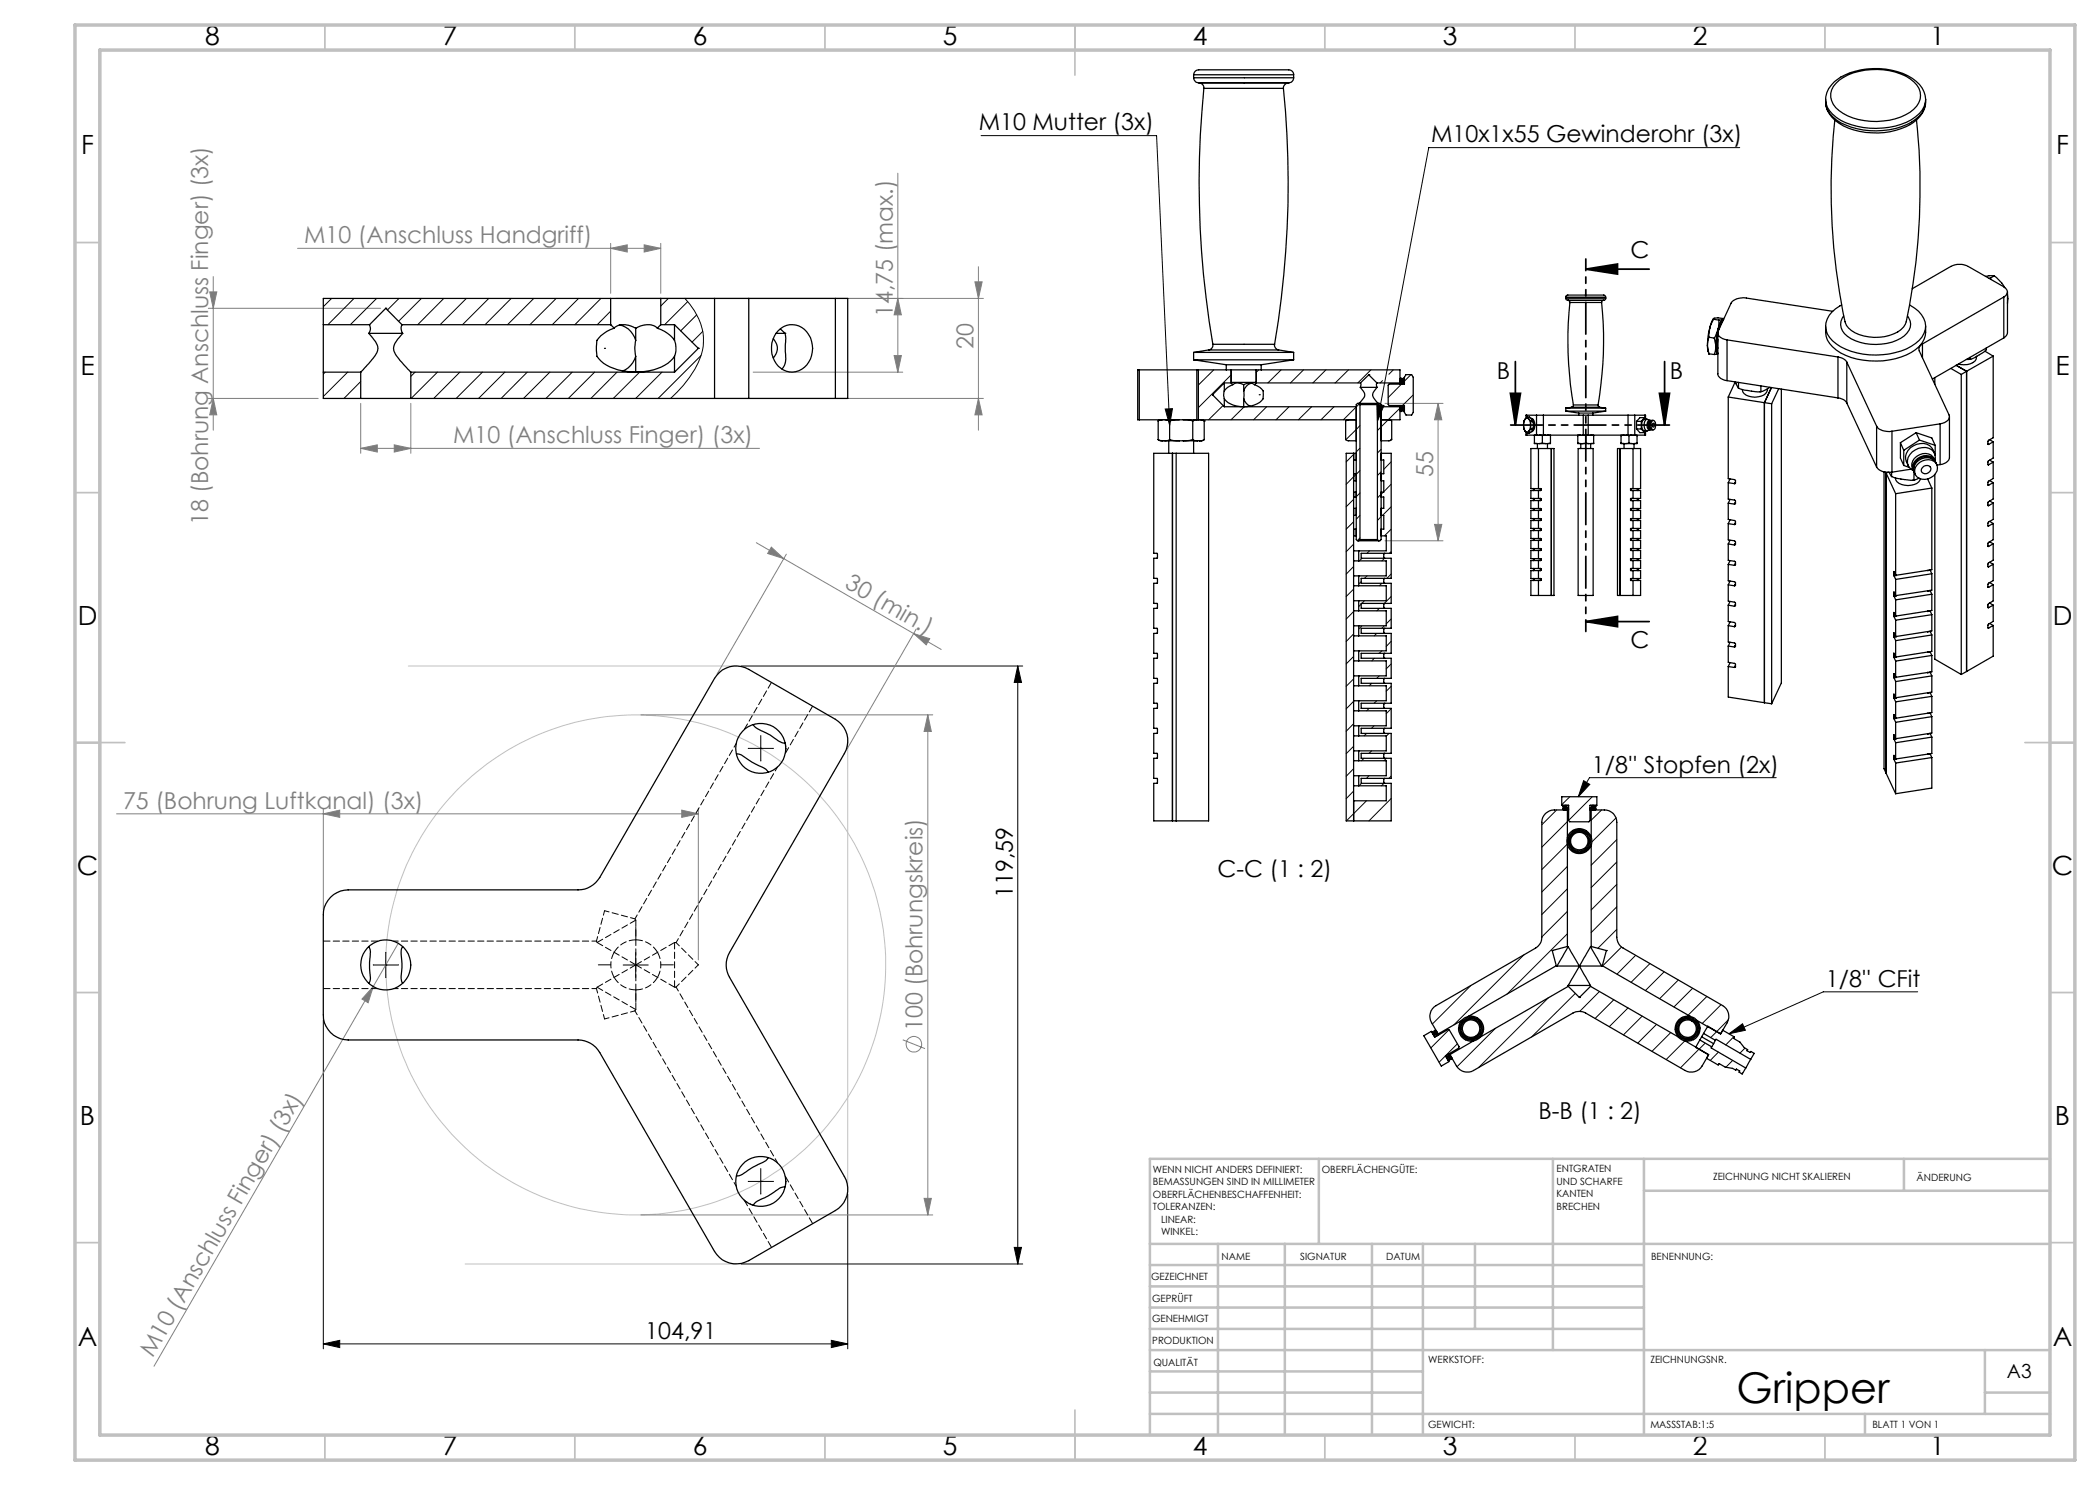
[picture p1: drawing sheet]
<svg xmlns="http://www.w3.org/2000/svg" width="420mm" height="297mm" viewBox="0 0 420 297" stroke-linecap="round" stroke-linejoin="round" font-family="sans-serif">
<defs><g id="words">
<text font-size="8.5" x="347.3" y="280.6">Gripper</text>
<g font-size="5.3">
<text x="41" y="9">8</text>
<text x="88.5" y="9">7</text>
<text x="138.5" y="9">6</text>
<text x="188.5" y="9">5</text>
<text x="238.5" y="9">4</text>
<text x="288.5" y="9">3</text>
<text x="338.5" y="9">2</text>
<text x="386" y="9">1</text>
<text x="16.2" y="30.8">F</text>
<text x="411.2" y="30.8">F</text>
<text x="16.1" y="75">E</text>
<text x="411.1" y="75">E</text>
<text x="15.5" y="125">D</text>
<text x="410.5" y="125">D</text>
<text x="15.4" y="175">C</text>
<text x="410.4" y="175">C</text>
<text x="16" y="225">B</text>
<text x="411" y="225">B</text>
<text x="15.5" y="269.3">A</text>
<text x="410.5" y="269.3">A</text>
<text x="41" y="291">8</text>
<text x="88.5" y="291">7</text>
<text x="138.5" y="291">6</text>
<text x="188.5" y="291">5</text>
<text x="238.5" y="291">4</text>
<text x="288.5" y="291">3</text>
<text x="338.5" y="291">2</text>
<text x="386" y="291">1</text>
</g>
<g font-size="4.7">
<text x="195.8" y="26.1">M10 Mutter (3x)</text>
<text x="286.2" y="28.5">M10x1x55 Gewinderohr (3x)</text>
<text x="326.1" y="51.7">C</text>
<text x="299.4" y="75.8">B</text>
<text x="334" y="75.8">B</text>
<text x="326.1" y="129.7">C</text>
<text x="318.4" y="154.5">1/8'' Stopfen (2x)</text>
<text x="202.6" y="179.6" transform="rotate(-90 202.6 179.6)">119,59</text>
<text x="243.5" y="175.4">C-C (1 : 2)</text>
<text x="365.2" y="197.3">1/8'' CFit</text>
<text x="307.7" y="223.8">B-B (1 : 2)</text>
<text x="129" y="267.8">104,91</text>
</g>
<g font-size="4.7" fill="#808080">
<text x="60.8" y="48.6">M10 (Anschluss Handgriff)</text>
<text x="178.6" y="63.4" transform="rotate(-90 178.6 63.4)">14,75 (max.)</text>
<text x="194.7" y="69.7" transform="rotate(-90 194.7 69.7)">20</text>
<text x="90.6" y="88.6">M10 (Anschluss Finger) (3x)</text>
<text x="286.6" y="95.4" transform="rotate(-90 286.6 95.4)">55</text>
<text x="41.7" y="105.1" transform="rotate(-90 41.7 105.1)">18 (Bohrung Anschluss Finger) (3x)</text>
<text x="168.8" y="117.5" transform="rotate(30 168.8 117.5)">30 (min.)</text>
<text x="24.6" y="161.7">75 (Bohrung Luftkanal) (3x)</text>
<text x="184.5" y="206.3" transform="rotate(-90 184.5 206.3)">100 (Bohrungskreis)</text>
<text x="30.6" y="271.6" transform="rotate(-60 30.6 271.6)">M10 (Anschluss Finger) (3x)</text>
</g>
<text font-size="3.9" x="401.4" y="275.6">A3</text>
<g font-size="2">
<text x="230.6" y="234.6">WENN NICHT ANDERS DEFINIERT:</text>
<text x="230.6" y="237.1">BEMASSUNGEN SIND IN MILLIMETER</text>
<text x="230.6" y="239.6">OBERFLÄCHENBESCHAFFENHEIT:</text>
<text x="264.4" y="234.6">OBERFLÄCHENGÜTE:</text>
<text x="311.3" y="234.5">ENTGRATEN</text>
<text x="311.3" y="237">UND SCHARFE</text>
<text x="311.3" y="239.5">KANTEN</text>
<text x="342.6" y="236">ZEICHNUNG NICHT SKALIEREN</text>
<text x="383.3" y="236.2">ÄNDERUNG</text>
<text x="230.6" y="242.1">TOLERANZEN:</text>
<text x="232.2" y="244.6">LINEAR:</text>
<text x="311.3" y="242">BRECHEN</text>
<text x="232.2" y="247.1">WINKEL:</text>
<text x="244.3" y="252">NAME</text>
<text x="260" y="251.9">SIGNATUR</text>
<text x="277.2" y="251.9">DATUM</text>
<text x="330.2" y="251.9">BENENNUNG:</text>
<text x="230.2" y="256.1">GEZEICHNET</text>
<text x="230.4" y="260.3">GEPRÜFT</text>
<text x="230.4" y="264.4">GENEHMIGT</text>
<text x="230.5" y="268.8">PRODUKTION</text>
<text x="230.7" y="273.1">QUALITÄT</text>
<text x="285.6" y="272.5">WERKSTOFF:</text>
<text x="330.1" y="272.5">ZEICHNUNGSNR.</text>
<text x="285.6" y="285.5">GEWICHT:</text>
<text x="330.1" y="285.6">MASSSTAB:1:5</text>
<text x="374.5" y="285.6">BLATT 1 VON 1</text>
</g>
</g></defs>
<g fill="none" stroke="#808080" stroke-width=".2">
<path d="M179.6 34.6v39.8M41.9 58.4h1.5l-.7 3.3zM42.7 55.3v30.7M59.5 49.7h72.7M122.1 49.7l3.3-.7v1.4zM122.1 48.7v10M123.2 59.7h73.5M128.8 49l3.4 .7-3.4 .7zM132.2 48.7v10M179.6 59.7l.7 3.3h-1.5zM195 56.4h1.4l-.7 3.3zM195.7 53.3v32.7"/>
<path d="M41.7 79.7h21.9M41.7 61.7h34.4M42.7 79.7l.7 3.3h-1.5zM135.1 79.7h61.6M150.6 74.4h30M178.8 71.1h1.5l-.7 3.3zM195.7 79.7l.7 3.3h-1.4zM72.1 89.7l3.4-.7v1.4zM72.1 80.7v10M72.1 89.7h79.8M78.8 89l3.4 .7-3.4 .7zM82.2 80.7v10"/>
<path d="M277 80.7h11.6M287.6 80.7l.8 3.3h-1.5zM287.6 80.7v27.5M151.3 108.5l5.4 3.2M154.3 109.4l2.4 2.3-3.2-1zM156.7 111.7l31.5 18.2M157.3 110.8l-13.9 24M277 108.2h11.6M286.9 104.9h1.5l-.8 3.3zM182.7 126.7l3.2 1-.7 1.3zM183.2 125.8l-13.8 24M128.2 143h58.3"/>
<path d="M185.6 143v100M185.6 143l.7 3.3h-1.5zM23.3 162.8h116.4M64.7 162.8l3.2-.8v1.5zM64.7 161.7v20.3M136.3 162l3.4 .8-3.4 .7zM139.7 161.7v30.3M74.6 197.3l-1 3.3-1.2-.8zM74.6 197.3l-43.8 76M79.7 188.7l-5.1 8.6M180.6 208l4.4 1.7M184.8 239.7h1.5l-.7 3.3z"/>
<path d="M128.2 243h58.3"/>
<circle cx="182.8" cy="208.9" r="1.56"/>
</g>
<g fill="none" stroke="#000" stroke-width=".2">
<path d="M196.2 27.1h35.1l2.6 58M347.9 29.5h-62.1l-10.3 54.7M233 81.8l1.5-.1-.6 3.4zM275.4 80.9l1.4 .2-1.3 3.1zM148.2 133.2h56.3M203.6 133.2l.7 3.3h-1.5zM203.6 133.2v119.6M149.6 149.7h5.1M152.2 147.2v5M316.7 156.1l1.3 .8-2.3 2.4zM355.2 155.5h-37.3l-2.2 3.8M74.6 193h5.1"/>
<path d="M77.2 190.5v5M124.6 193h5M127.1 190.5v5M383.5 198.4h-18.8l-18.9 8.4M64.7 204v65.8M345.8 206.8l2.7-2.1 .6 1.4zM149.6 236.3h5.1M152.2 233.8v5M169.5 238.8v31M148.2 252.8h56.3M202.8 249.5h1.5l-.7 3.3zM64.7 268.8l3.2-.7v1.4z"/>
<path d="M64.7 268.8h104.8M166.3 268.1l3.2 .7-3.2 .7z"/>
</g>
<path d="M317.1 53.8l6.4-1v2zM317.1 53.8h12.7M302.1 78.7h2l-1 6.3zM303.1 72.3v12.7M331.9 78.7h2l-1 6.3zM332.9 72.3v12.7M317.1 124.3l6.4-1v2zM317.1 124.3h12.7" fill="none" stroke="#000" stroke-width=".35"/>
<g fill="none" stroke="#c0c0c0" stroke-width=".2">
<path d="M81.7 133.2h65.5M169.5 148.2v89.6M93 252.8h54.2"/>
<circle cx="127.2" cy="193" r="50"/>
</g>
<g fill="none" stroke="#000" stroke-width=".2" stroke-dasharray="15.2 1.3 1.3 1.3">
<path d="M149.7 149.7h.1M152.2 147.2h.1M152.2 152.2h.1M154.7 149.7h.1M74.7 193h.1M77.2 190.5h.1M77.2 195.5h.1M79.7 193h.1M122.2 193h-2.5M127.2 188v-2.5M127.2 198v2.5M132.2 193h2.5"/>
<path d="M149.7 236.3h.1M152.2 233.8h.1M152.2 238.8h.1M154.7 236.3h.1"/>
</g>
<path d="M334.9 85h-33.8" fill="none" stroke="#000" stroke-width=".35" stroke-dasharray="6.3 1.3 1.3 1.3 1.3 1.3" stroke-dashoffset="-1"/>
<path d="M317.2 51.8v74.5" fill="none" stroke="#000" stroke-width=".35" stroke-dasharray="6.3 1.3 1.3 1.3 1.3 1.3" stroke-dashoffset="4"/>
<g fill="none" stroke="#c0c0c0" stroke-width=".35">
<path d="M65 5v5M115 5v5M165 5v5M215 5v10M265 5v5M315 5v5M365 5v5M15 48.5h5M410 48.5h5M15 98.5h5M410 98.5h5M15 148.5h10"/>
<path d="M405 148.5h10M15 198.5h5M410 198.5h5M15 248.5h5M410 248.5h5M65 287v5M115 287v5M165 287v5M215 282v10M265 287v5M315 287v5M365 287v5"/>
</g>
<g fill="none" stroke="#c0c0c0" stroke-width=".5">
<path d="M263.8 231.8v17M310.6 231.8v38.2M328.8 231.8v55.2M328.8 238.2h81.2M380.8 231.8v6.4M410 231.8h-180v55.2M230 248.8h180M230 257.3h98.8M230 253h98.8M243.6 248.8v38.2M257 248.8v38.2M274.4 248.8v38.2"/>
<path d="M284.6 248.8v38.2M295 248.8v17M230 265.8h98.8M230 261.5h98.8M230 278.5h54.6M230 274.3h54.6M230 270h180M397 278.5h13M397 270v12.8M230 282.8h180M373 282.8v4.2"/>
</g>
<path d="M15 5h400v287h-400zM20 10h390v277h-390z" fill="none" stroke="#c0c0c0" stroke-width=".7"/>
<g fill="#000">
<path d="M317.1 53.8l6.4-1v2zM317.1 124.3l6.4-1v2z"/>
<path d="M331.9 78.7h2l-1 6.3zM302.1 78.7h2l-1 6.3z"/>
<path d="M203.6 133.2l.7 3.3h-1.5zM202.8 249.5h1.5l-.7 3.3z"/>
<path d="M316.7 156.1l1.3 .8-2.3 2.4zM345.8 206.8l2.7-2.1 .6 1.4zM233 81.8l1.5-.1-.6 3.4zM275.4 80.9l1.4 .2-1.3 3.1z"/>
<path d="M64.7 268.8l3.2-.7v1.4zM166.3 268.1l3.2 .7-3.2 .7z"/>
</g>
<g fill="#808080">
<path d="M74.6 197.3l-1 3.3-1.2-.8z"/>
<path d="M184.8 239.7h1.5l-.7 3.3zM185.6 143l.7 3.3h-1.5z"/>
<path d="M122.1 49.7l3.3-.7v1.4zM128.8 49l3.4 .7-3.4 .7zM72.1 89.7l3.4-.7v1.4zM78.8 89l3.4 .7-3.4 .7zM64.7 162.8l3.2-.8v1.5zM136.3 162l3.4 .8-3.4 .7z"/>
<path d="M195 56.4h1.4l-.7 3.3zM195.7 79.7l.7 3.3h-1.4zM41.9 58.4h1.5l-.7 3.3zM42.7 79.7l.7 3.3h-1.5z"/>
<path d="M286.9 104.9h1.5l-.8 3.3zM287.6 80.7l.8 3.3h-1.5z"/>
<path d="M179.6 59.7l.7 3.3h-1.5zM178.8 71.1h1.5l-.7 3.3z"/>
<path d="M154.3 109.4l2.4 2.3-3.2-1zM182.7 126.7l3.2 1-.7 1.3z"/>
</g>
<g fill="none" stroke="#000" stroke-width=".25">
<path d="M238.7 15.6a1.04 1.04 0 0 0 .9 .9M238.7 15a1.18 1.18 0 0 1 1.6-1h16.6a1.47 1.47 0 0 1 1.8 .8v.2M238.7 15.6h20M238.7 15h20M238.7 15v.6M239.6 16.5h18.2M239.6 16.5l.3 .1M239.9 16.6a1.03 1.03 0 0 1 .9 1.1M239.9 16.6h17.7M240.8 17.7a192.1 192.1 0 0 0 1.8 51.2M240.8 17.7h15.9M256.7 17.7a190 190 0 0 1-1.8 51.2"/>
<path d="M257.6 16.6a1.1 1.1 0 0 0-.9 1.1M257.8 16.5l-.2 .1M258.7 15.6a.97 .97 0 0 1-.9 .9M258.7 15v.6M365.1 19.9v.5M367.2 16.6a11.1 11.1 0 0 1 8.3-2.7 10.6 10.6 0 0 1 7.9 3.1 3.4 3.4 0 0 1-.7 4.9 13.1 13.1 0 0 1-12.1 1.7 6.5 6.5 0 0 1-4.3-3.5 3.2 3.2 0 0 1 .9-3.5zM385.1 19.9a5.6 5.6 0 0 0-3.6-4.8 14.4 14.4 0 0 0-14.6 1.2 4.2 4.2 0 0 0-1 5.9 10.9 10.9 0 0 0 8 3.4 13.8 13.8 0 0 0 9.2-2.2 4.4 4.4 0 0 0 2-3.5 4.3 4.3 0 0 1-2 3.9 14.9 14.9 0 0 1-12.9 1.6 7.8 7.8 0 0 1-4.7-3.4l-.4-1.6M365.1 20.4a5.6 5.6 0 0 0 3.6 4.8 15 15 0 0 0 13.9-.6 5 5 0 0 0 2.5-4.2M367 24a127.7 127.7 0 0 0 2 40.5 4.7 4.7 0 0 0 3.8 2.7 8.9 8.9 0 0 0 7.4-1.3l.9-1.1a126.1 126.1 0 0 0 2.2-40.8M122.1 59.7h10.1M122.1 59.7h-57.4v5.2M122.1 59.7v5.2"/>
<path d="M132.2 59.7h10.7M132.2 59.7v5.2M142.9 59.7h6.9M142.9 59.7v20M149.8 59.7v20M149.8 59.7h17.3M167.1 59.7h2.4v20h-2.4M167.1 59.7v20M313.2 59.7v.2l.3 .2M313.2 59.4v-.2l.3-.2h7.3l.3 .4M313.2 59.7h7.9M313.2 59.4h.1"/>
<path d="M313.2 59.4h7.9M313.2 59.4v.3M321.1 59.7v.2l-.3 .2M321.1 59.4v.3M382.4 57.7l7.7-4.4a3.9 3.9 0 0 1 3.6 0l7.1 4.1a1.08 1.08 0 0 1 .7 1 1.08 1.08 0 0 1-.7 1M398.1 55.6l.1 .3M398.1 55.6l-.3 .1M398.9 55.2a6.4 6.4 0 0 1 2 2.3M398.9 55.2l-1.8 .1M398.9 55.2l-.8 .4M400.8 59.4l-16.3 9.4M400.8 59.4v8.2"/>
<path d="M401.5 58.9v1.8M401.5 58.4v8.2l-.2 .5-.5 .5M64.7 64.9v9.5M64.7 74.4v5.3h7.4M64.7 74.4h7.4M64.7 64.9h9.2M72.1 79.7h10.1M72.1 74.4v5.3M73.8 66.7h6.7M73.8 66.7l.1 .2a4.3 4.3 0 0 1 1.7 2.9 8.2 8.2 0 0 1-2.4 3.5l-1.1 1.1M73.9 64.9v.1a1.61 1.61 0 0 1-.1 1.7M77.2 61.7h.1"/>
<path d="M77.2 61.7l3.2 3.2M77.2 61.7l-3.3 3.2M80.4 64.9l-.2 .9 .3 .9M80.4 64.9h41.7M80.5 66.7l-.4 .5a3.5 3.5 0 0 0-1.3 3 13.7 13.7 0 0 0 3 3.8l.4 .4M82.2 79.7h60.7M82.2 74.4h52.7M82.2 74.4v5.3M120.9 69.7h.1M122.1 64.9l.7 .7M122.8 65.6a6.9 6.9 0 0 0-3.4 2.5l-.1 1.8a2.68 2.68 0 0 0 1.4 2.8 11.2 11.2 0 0 0 6.4 1.7M122.8 65.6h.1a3.6 3.6 0 0 1 4.2 0"/>
<path d="M123.9 65a4.2 4.2 0 0 1 3.2 3.1M127.1 71.3a4.5 4.5 0 0 1-2.5 2.9M127.1 71.3v3.1M127.1 68.1l-.1 1.4 .1 1.8M127.1 65.6v2.5M127.1 65.6a3.7 3.7 0 0 1 4.4 0M131.5 65.6a6.5 6.5 0 0 1 3.4 2.5M132.2 64.9l-.7 .7M132.2 64.9h2.7M134.9 68.1a4.6 4.6 0 0 1 0 3.2M134.9 71.3a8.6 8.6 0 0 1-6.8 3.1h-1M134.9 71.3v3.1"/>
<path d="M134.9 64.9v3.2M134.9 64.9l4.8 4.8M139.7 69.7h.1M139.7 69.7l-4.8 4.7M142.9 79.7h6.9M149.8 79.7h17.3M154.7 67.7a2.68 2.68 0 0 1 0 3.9M155.2 66.7h2M155.6 66.1a3.9 3.9 0 0 1 6.5 1.5 4.8 4.8 0 0 1-3.6 6.8 4.6 4.6 0 0 1-4.1-5.8 5.3 5.3 0 0 1 1.2-2.5zM156.1 65.8a1.89 1.89 0 0 1 1 1.4v3.9a3.3 3.3 0 0 1-.7 2.7M227.9 74h-.4v10h.4M227.9 74h11.5"/>
<path d="M227.9 74v10M238.7 70.5h20M238.7 72h20M238.7 70.5v1.5M238.7 72l6.6 1M239.4 74h.3M239.4 74v10M239.7 74h5.6M239.7 74v10M241.7 70h14M241.7 70l-3 .5M242.5 78.9h.1"/>
<path d="M242.5 78.9l2.4 2.4M242.6 68.9a.97 .97 0 0 1-.9 1.1M242.6 68.9h12.3M244.9 79.8a4.5 4.5 0 0 0 3.8 1.5M244.9 78.2l-.2 .9 .2 .7M244.9 79.8v1.5M244.9 76.6v1.6M244.9 76.6h1.3M244.9 76.6l-2.4 2.3M245.3 73h6.9M245.3 74h6.9M245.3 73v1"/>
<path d="M246.2 76.6l.4 .3M246.2 76.5h5M246.2 74v2.6M246.6 76.9a1.67 1.67 0 0 1 2.1 0M246.6 76.9a3.2 3.2 0 0 0-1.7 1.3M248.7 79.8v1.5M248.7 79.8a2.3 2.3 0 0 0 1.3 1.4M248.7 76.9a1.81 1.81 0 0 1 2.2 0M248.7 78.2v1.6M248.7 76.9v1.3M250.4 76.6a2.02 2.02 0 0 0-1.7 1.6M250.9 76.9a2.15 2.15 0 0 1 1.7 2.9 4.5 4.5 0 0 1-3.9 1.5"/>
<path d="M251.2 76.6l-.3 .3M251.2 74v2.6M251.2 76.6h20.9M251.8 78.9h.1M252.2 73v1M252.2 74h27.8v2.6M254.9 68.9a.98 .98 0 0 0 .8 1.1M255.7 70l3 .5M258.7 70.5v1.5M258.7 72l-6.5 1M272.1 77.5h3.3M272.1 77.5a1.86 1.86 0 0 1 .8 1.7l-1 1.5"/>
<path d="M272.1 76.6l.1 .3-.1 .6M273.8 75h.1M273.8 75l-1.7 1.6M273.8 75l1.6 1.6M275.4 76.6l-.1 .3 .1 .6M275.4 76.6h4.6M275.4 77.5a2 2 0 0 0-.9 1.7l1.1 1.5M280 76.6v.2M280 76.5h.1M280.1 76.5v.3M280.4 76.3v-.4l-.2-.2-.1 .8M280.4 76.3a.25 .25 0 0 0 .2 .2 .25 .25 0 0 0 .3-.2v.5"/>
<path d="M280.4 76.3v.5M280.9 75.6h-.2v.8l-.2-.1v-.4a.25 .25 0 0 0-.3-.3 .25 .25 0 0 0-.2 .3M280.9 76.8v-1.3l.3-.6h1.1l.3 .6v7l-.3 .5h-1.1l-.3-.5v-1.4M280.9 76.8h-3.1l-.2 .2v3.9l.2 .2h3.1M313.5 60.1h.1M313.5 60.1h7.3M313.6 60.1l.4 .4M313.6 60.1h7.1M314 60.5a74.8 74.8 0 0 0 .7 20.5M314 60.5h.1M314 60.5h6.3M320.3 60.5a74.8 74.8 0 0 1-.7 20.5"/>
<path d="M320.7 60.1l-.3 .2-.1 .2M320.7 60.1h.1M341.5 69.1l.3 1.7M341.5 69.1l.1 1.1 .2 .6M341.8 67.4l-.3 1.7M341.8 67.4l1.1 .2M341.8 70.8l1.1 .1M341.8 70.7v.1M341.9 65.6l-.1 1.8M341.9 65.6l-.3 1.8-.1 1.7M342.7 63.8l-.8 1.8M342.7 63.8l.1-.2h.8l1.1 .1-.2 .2"/>
<path d="M342.7 63.7l-.3 .5-.5 1.4M342.7 63.8l1.1 .2M342.9 67.6l.3 1.7M343.2 69.3l-.3 1.6M343.2 69.3a1.42 1.42 0 0 0 .4 1.5M343.5 70.8l-.6 .1M343.6 66.9l-.3 2 .3 1.7M343.6 66.6v8.2a1.72 1.72 0 0 0 1.8 1.3M343.6 67.9v1.8M343.6 65.9l-.3 1.7-.1 1.7M343.6 65.9l-.7 1.7M343.8 64l-.2 1.9"/>
<path d="M344.5 63.9l.2 .1M344.5 63.9a3.4 3.4 0 0 0-.9 2M344.5 63.9l-.7 .1M344.6 64.1l-.5 .7-.4 1.2M344.6 64.1a1.59 1.59 0 0 0-.8 1.2 10.9 10.9 0 0 0-.4 5.1l.2 .3M344.7 63.7v.1M345.4 68l22.2 3.4M345.4 68v8.1M345.4 76.1l22.2 3.5M345.7 79.4v16.3l1.3 .3 .1 .7h-.2M345.7 79.4l7.2 1.1M347 76.4l.7 1.2"/>
<path d="M347 76.4l-1.3 3M347.7 77.6l1.2 .4 1.4 .2 1.9 .1M347.7 76.5v1.1M352.2 77.2v1.1M352.3 78.3h-.4M353.5 77.8a1.73 1.73 0 0 1-1.9 1.6 2.98 2.98 0 0 1-3.1-1.1v-.3M354 77.5l-1.8 .8M354.3 77.5l-1.4 3M355.7 77.7l-1.4 3M356.3 77.8v58.8l-2 4.2M365.1 65.2a4.7 4.7 0 0 0 2.2 4.8 15.1 15.1 0 0 0 15.8-.1 4.7 4.7 0 0 0 2-4.7M366.5 62.3l-17.2-2.7a2.98 2.98 0 0 0-3.1 1l-2.6 5.6a1.16 1.16 0 0 0 .9 1.5l.9 .3"/>
<path d="M367.6 71.4a2.32 2.32 0 0 1 1.8 1M367.6 79.6a2.09 2.09 0 0 1 1.8 1M367.6 71.4v8.2M368.3 61a4.7 4.7 0 0 0-3.1 5.1 6.2 6.2 0 0 0 3.9 3.7 15.6 15.6 0 0 0 13.2-.6 4.6 4.6 0 0 0 2.7-4.8 5.8 5.8 0 0 0-3.1-3.4M368.7 63.2a2.75 2.75 0 0 0 .8 4.1 10.5 10.5 0 0 0 11.3-.1 2.71 2.71 0 0 0 .7-4M369.4 72.4l5.9 12.8M369.4 72.4v8.2M384.5 68.8a1.09 1.09 0 0 0-.6 1.4l5.9 12.8a1.61 1.61 0 0 1-1.8 1.8M384.5 68.8v2.8M387 75.5v1.4M390.2 73.7l2.1 1.2M391.2 73.1l2.1 1.2"/>
<path d="M392.3 74.9v60M393.3 74.3l-1 .6M393.3 74.3v60M394 71.9h-.7M394 71.5v.4M394.2 71.8l-.4 .1M395.3 71.3a1.12 1.12 0 0 1-.8 1.2 3.7 3.7 0 0 1-2.8 .3M397 70.2l1.6 1M397.3 69.6a1.17 1.17 0 0 1-.8 1l-1.6 .9-.9 .4M398.6 71.2v16.4l-.9 .5-.1 .7M398.6 71.2l-5.3 3.1M400.8 67.6l-14.3 8.2"/>
<path d="M227.9 84h11.5M230.8 90.7h10.9v73.5h-10.9v-7.5h.6l.1-.2v-.8h-.7v-4h.6l.1-.2v-.8h-.7v-4h.6l.1-.2v-.8h-.7v-4h.6l.1-.2v-.8l-.7-.1v-3.9h.6l.1-.2v-.8h-.7v-4h.6l.1-.2v-.8h-.7v-4h.6l.1-.2v-.8h-.7v-4h.6l.1-.2v-.8h-.7v-4h.6l.1-.2v-.8h-.7v-4h.6l.1-.2v-.8h-.7zM231.6 87.9l.5 .3h.5M231.6 87.9l1 .3M231.6 84.2v3.7M232.2 84l-.6 .2M232.6 84l-1 .2M232.6 88.2h.4M233 84l.9 .2M233 88.2h2.9M233.8 88.2v2.5M233.9 87.9l.8 .2 1.2 .1"/>
<path d="M233.9 87.9l-.9 .3M233.9 84.2v3.7M234.5 90.7v73.5M235.2 90.7v73.5M235.9 84l-2 .2M235.9 88.2h.7M236.6 84h1.2l.7 .2M236.6 88.2h2.9M238.5 87.9l-1.9 .3M238.5 87.9l.4 .2 .6 .1M238.5 84.2v3.7M238.7 88.2v2.5"/>
<path d="M239.4 84h.3M239.5 84l-1 .2M239.5 88.2h.4M239.7 84h31.6M239.9 84h.6l.3 .2M240.2 84l.5 .1M240.8 87.9l-.4 .3h-.5M240.8 84.2h.1M240.8 87.9l-.9 .3M240.8 84.2v3.7M244.9 81.3h26.4M269.7 84l-.6 .2v3.7l.5 .3h1.7"/>
<path d="M270.7 90.7v73.5M270.7 99.4h.6M270.7 98.4h.6M270.7 96.2h.6M270.7 94.8h.6M270.7 92h.6M271.3 90.7h-2.1v73.5h9v-7.5h-6v-1h6v-4h-6v-1h6v-4h-6v-1h6v-4h-6v-1.1h6v-3.9h-6v-1h6v-4h-6v-1h6v-4h-6v-1h6v-4h-6v-1h6v-4h-6v-1h6v-4h-6v-1h6v-20h-2M271.7 80.7h4M271.7 80.7h-.2l-.2 .2v27l.2 .3h.2M271.7 80.7l.3 .2M272 80.9h3.5M272 80.9v27"/>
<path d="M275.5 80.9v27M275.7 80.7h.3l.2 .2v27l-.2 .3h-.3M275.7 80.7l-.2 .2M276.2 92h.6v2.8h-.6M276.2 96.2h.6v2.2h-.6M276.2 99.4h.6v2.3h-.6M276.2 81.3h3.8M277.7 84l.6 .2v3.7l-.4 .3h-1.7M280 82.1a.25 .25 0 0 0 .2 .2 .25 .25 0 0 0 .3-.2v-.5h.2v.7h.2M280 81.1v.2M280 81.3v2.7h-3.8M280 81.4h.1"/>
<path d="M280.1 81.4l.1 .8 .2-.1v-.4M280.1 81.1v.3M280.4 81.1v.6M280.9 81.1v.6a.25 .25 0 0 0-.3-.3 .25 .25 0 0 0-.2 .3M304.7 85l.3 1.3M304.7 85l.1 .8 .2 .5M305 86.3a.44 .44 0 0 0 .8 0M305 83.8l-.2 .4-.1 .8M305 83.8a.44 .44 0 0 1 .8 0M305 86.3l.5 .3M305.2 86.4v.6h.1M305.3 83h-.1v.7"/>
<path d="M305.3 83h2M305.3 87h2M305.3 83v.6M305.3 86.5v.5M305.5 83.4l.3 .4M305.5 83.4h.4l.7 .8M305.5 83.4l-.5 .4M305.8 83.8l.3 .7v.5M305.8 83.8l.4 .4M305.8 86.3l-.3 .3M306.1 85l.1 .8M306.1 85v.5l-.3 .8"/>
<path d="M306.2 84.2l-.1 .8M306.2 85.8l-.4 .5M306.2 85.8h.4M306.2 84.2h.4M306.2 83.7a1.6 1.6 0 0 1 0 2.7M306.6 84.2l.1 .8-.1 .8M306.6 85.8l-.7 .8h-.4M306.6 84.2a2.14 2.14 0 0 1 0 1.6M306.6 84.4l.1 1.2M306.6 97.7l.1 .1M306.6 99.7l.1 .1M306.7 97.7l.1 .1"/>
<path d="M306.7 99.7l.1 .1M306.7 98l-.1 .1M306.7 97.8h.1M306.7 98h.1M306.7 99.8h.1M306.7 97.8v.2M306.7 99.8v.2M306.8 98l-.1 .1M306.8 97.8v.2M306.8 99.8v.2M306.9 88.6l.7 .1M306.9 87v.1"/>
<path d="M306.9 88.6v.1h.7M306.9 87.1v1.5M307.3 83h1.4M307.3 87h1.4M307.3 83v4M307.5 88.7v1M307.6 87l-.7 .1M307.6 88.7h.2M307.7 89.7v8M307.7 98.1v1.6M307.8 87l.7 .1M307.8 88.7h1.3"/>
<path d="M308 97.7l.1 .1M308 99.7l.1 .1M308.1 98l-.1 .1M308.1 97.8h.1M308.1 98h.1M308.1 99.8h.1M308.1 97.8v.2M308.1 99.8v.2M308.2 97.8l-2-.1v-8h4.6v29.4h-4.6v-3l2-.1M308.2 98v.1h-2v1.6h2v.1M308.2 97.8v.2M308.2 99.8v.2"/>
<path d="M308.5 88.6l-.7 .1M308.5 88.6l.6 .1M308.5 87.1v1.5M308.7 83v4M308.7 83h8M308.7 87h8M309.1 87l-.6 .1M309.1 88.7h.3M309.4 87l.7 .1M309.5 88.7v1M310.1 88.6l-.7 .1M310.1 87v.1"/>
<path d="M310.1 88.6v.1h-.7M310.1 87.1v1.5M310.3 89.7v29.4M313.2 81.6h.1M313.2 81.6h7.9M313.2 82.2h.1M313.2 82.2h7.9M313.2 82.2l2.5 .4M313.2 81.6v.6M314.4 81.5h.1M314.4 81.5h5.5M314.4 81.5l-1.2 .1"/>
<path d="M314.7 81l-.1 .3-.2 .2M314.7 81h4.9M315.6 88.6l.6 .1M315.6 87v.1M315.6 88.6v.1h.6M315.6 87.1v1.5M315.6 89.7h3v29.4h-3zM315.7 82.6h2.9M315.7 82.6v.4M316.2 88.7v1M316.2 87l-.6 .1M316.2 88.7h.3"/>
<path d="M316.5 87l.6 .1M316.5 88.7h1.3M316.7 83h.9M316.7 87h.9M316.7 83v4M317.1 88.6l-.6 .1M317.1 88.6l.7 .1M317.1 87.1v1.5M317.6 83v4M317.6 83h8M317.6 87h8M317.8 87l-.7 .1"/>
<path d="M317.8 88.7h.3M318.1 87l.6 .1M318.1 88.7v1M318.6 82.6v.4M318.7 88.6l-.6 .1M318.7 87v.1M318.7 88.6v.1h-.6M318.7 87.1v1.5M319.6 81l.1 .3 .2 .2M319.9 81.5l1.2 .1M321.1 82.2l-2.5 .4M321.1 81.6v.6"/>
<path d="M324 89.7v29.4M324.2 88.6l.7 .1M324.2 88.6v.1h.7M324.2 87v.1M324.2 87.1v1.5M324.8 88.7v1M324.9 87l-.7 .1M324.9 88.7h.3M325.2 87l.6 .1M325.2 88.7h1.3M325.6 87h1.4M325.6 83h1.4"/>
<path d="M325.6 83v4M325.8 88.6l.7 .1M325.8 88.6l-.6 .1M325.8 87.1v1.5M326.1 98v.1h2v1.6h-2v.1M326.1 97.8l2-.1v-8h-4.6v29.4h4.6v-3l-2-.1M326.1 97.8v.2M326.1 99.8v.2M326.1 97.8h.1M326.1 98h.1M326.1 99.8h.1M326.2 98l.1 .1"/>
<path d="M326.2 97.8v.2M326.2 99.8v.2M326.3 97.7l-.1 .1M326.3 99.7l-.1 .1M326.5 87l-.7 .1M326.5 88.7h.2M326.6 89.7v8M326.6 98.1v1.6M326.7 87l.7 .1M326.8 88.7v1M327 83v4M327 83h2"/>
<path d="M327 87h2M327.3 84.3v1.5M327.3 84.3h1M327.3 85.8h1M327.3 85.8l.7 .7h.9M327.4 88.6l-.7 .1M327.4 88.6v.1h-.7M327.4 87v.1M327.4 87.1v1.5M327.5 98l.1 .1M327.5 97.8h.1M327.5 98h.1"/>
<path d="M327.5 99.8h.1M327.5 97.8v.2M327.5 99.8v.2M327.6 97.7l-.1 .1M327.6 99.7l-.1 .1M327.6 98l.1 .1M327.6 97.8v.2M327.6 99.8v.2M327.7 97.7l-.1 .1M327.7 99.7l-.1 .1M328.3 84.3v1.5M328.3 85.8l.6 .7"/>
<path d="M328.9 83.5l-.6 .8M328.9 83.5l.3 .4M328.9 83.5h-.9l-.7 .8M329 83h.1v.7M329 83v.6M329 86.5v.5M329.1 86.3v.7h-.1M329.2 86.2l-.3 .3M329.4 83.9a1.04 1.04 0 0 0-1 1.5l.3 .7 .7 .1M329.9 84.1a1.16 1.16 0 0 0 0 1.9M329.9 84.1h.2M329.9 86h.2"/>
<path d="M329.9 84.1l-.4-.2a1.02 1.02 0 0 0-.6 1.5l.1 .4 .3 .3 .6-.1M330.2 84.2a.97 .97 0 0 0 0 1.7M330.3 84.1a.74 .74 0 0 0-.6 1.1 .56 .56 0 0 0 .6 .7M330.5 84.1a.61 .61 0 0 1 .6 .9 .66 .66 0 0 1-.5 .9 1.39 1.39 0 0 1-.1-1.8zM330.6 84.7a.38 .38 0 0 1 .3 .3 .38 .38 0 0 1-.3 .4l-.2-.3zM330.7 84.1a.95 .95 0 0 0-.7 1.5l.3 .3 .4 .1M345.7 96.6v3.2l1.3 .2 .1 .7-.2 .1M345.7 96.6l1.2 .1M346 95.8l-.3 .8M346 99.9l-.3 .7M347.1 96.4l-.2 .3M352.9 80.5l1.4 .2"/>
<path d="M352.9 80.5v60M354.3 80.7v60.1M369.4 80.6l5.9 12.8M375.3 85.2a2.98 2.98 0 0 0 3.1 1.1M375.3 93.4a2.98 2.98 0 0 0 3.1 1M375.3 85.2v8.2M376.8 94.4v59.3l.4 .9M377.1 94.4l.1 .1M377.2 94.5v60.1M377.2 94.5l1.9 4.2M377.7 94.5h-.5M377.8 94.4l.5 .9"/>
<path d="M378.3 95.3l1.9 .5 1.9 .3 .7-.1M378.3 94.4v.9M378.4 86.3v8.1M379.1 95.6a1.68 1.68 0 0 0 1.8 1.4 2.98 2.98 0 0 0 3.1-1l.1-.2M379.1 98.7v16.4M380.1 88.5l.7 1.6M380.1 88.5v3.1l.7 1.5M380.8 90.1v3M380.8 93.1l1 .4M382.2 93.8l-3.8 .6M382.9 96h-.3M383.2 86.5l3.2 1.1 .6 1.5"/>
<path d="M383.2 86.5l.7 1.5M383.2 86.5l-3.1 2M383.5 92.9a2.33 2.33 0 0 1 3.9 .2 2.5 2.5 0 0 1-3.5 2.6 1.66 1.66 0 0 1-.4-2.8zM383.8 95.6l-1 .4M383.9 88l-3.1 2.1M383.9 88l3.1 1.1M384.5 93.6a.9 .9 0 0 1 1-.5 .9 .9 0 0 1 .7 .9 1.03 1.03 0 0 1-.9 .7 1.03 1.03 0 0 1-1.1-.5zM385.5 95.8l.9 1.8M386.4 97.6l-7.3 1.1M386.4 97.6v16.3l-7.3 1.2M386.4 91.8a2.35 2.35 0 0 0-3.6 1.6M386.9 90.7a2.7 2.7 0 0 0-4.2-1.5 2.63 2.63 0 0 0-1.1 3.9"/>
<path d="M387 92.1a2.2 2.2 0 0 0-3.6-.8 2.02 2.02 0 0 0-.7 2.8M387 94.9v36.9l5.3 3.1M387 91.9a2.06 2.06 0 0 0-2.6-2.4 2.85 2.85 0 0 0-2.7 3.7l.4 .5 .6 .4M387 91.9v.2M387 89.1v2M387.1 92.3a2.21 2.21 0 0 0-3.6-.6 1.88 1.88 0 0 0-.7 2.6v1.7M387.3 92.9a2.19 2.19 0 0 0-3.5-.8 2.07 2.07 0 0 0-.8 2.8M388 84.8l-9.6 1.5M388 84.8v8.1M388 92.9l-.6 .1M389.9 83.4v8.3a1.99 1.99 0 0 1-1.9 1.2M397.6 88.8l.1 .1"/>
<path d="M397.6 92.9l.1 .1M397.6 96.9l.1 .1M397.9 87.9l.7 .5M397.9 92l.7 .4M397.9 96.1l.7 .4M398.6 88.4v3.2l-.9 .6-.1 .7M398.6 92.4v3.3l-.9 .6-.1 .6M398.6 96.5v3.3l-.9 .6-.1 .6M398.6 88.4l-.9 .5M398.6 92.4l-.9 .6M398.6 96.5l-.9 .5M270.7 112.2h6.5v3h-6.5"/>
<path d="M270.7 117.2h6.5v3h-6.5M270.7 107.2h.6M270.7 105.8h.6M270.7 103.1h.6M270.7 101.7h.6M271.7 108.2h4M271.7 110.2v2M271.7 115.2v2M272 107.9h3.5M272 107.9l-.3 .3M275.5 107.9l.2 .3M276.2 103.1h.6v2.7h-.6"/>
<path d="M276.2 107.2h1v3h-6.5M277 110.7l-.2 .1v.7l.2 .2M277 115.7l-.2 .1v.7l.2 .2M306.6 107.7l.1 .1M306.6 101.7l.1 .1M306.6 105.7l.1 .1M306.6 103.7l.1 .1M306.6 113.7l.1 .1M306.6 109.7l.1 .1M306.6 115.7l.1 .1M306.6 111.7l.1 .1M306.7 115.7l.1 .1"/>
<path d="M306.7 107.7l.1 .1M306.7 109.7l.1 .1M306.7 105.7l.1 .1M306.7 101.7l.1 .1M306.7 103.7l.1 .1M306.7 111.7l.1 .1M306.7 113.7l.1 .1M306.7 108l-.1 .1M306.7 106l-.1 .1M306.7 102l-.1 .1M306.7 104l-.1 .1M306.7 116l-.1 .1"/>
<path d="M306.7 112l-.1 .1M306.7 110l-.1 .1M306.7 114l-.1 .1M306.7 100l-.1 .1M306.7 102h.1M306.7 100h.1M306.7 109.8h.1M306.7 111.8h.1M306.7 110h.1M306.7 116h.1M306.7 101.8h.1M306.7 112h.1"/>
<path d="M306.7 104h.1M306.7 114h.1M306.7 113.8h.1M306.7 108h.1M306.7 105.8h.1M306.7 103.8h.1M306.7 107.8h.1M306.7 106h.1M306.7 115.8h.1M306.7 101.8v.2M306.7 103.8v.2M306.7 105.8v.2"/>
<path d="M306.7 107.8v.2M306.7 109.8v.2M306.7 111.8v.2M306.7 113.8v.2M306.7 115.8v.2M306.8 116l-.1 .1M306.8 108l-.1 .1M306.8 110l-.1 .1M306.8 106l-.1 .1M306.8 100l-.1 .1M306.8 102l-.1 .1M306.8 104l-.1 .1"/>
<path d="M306.8 112l-.1 .1M306.8 114l-.1 .1M306.8 101.8v.2M306.8 103.8v.2M306.8 105.8v.2M306.8 107.8v.2M306.8 109.8v.2M306.8 111.8v.2M306.8 113.8v.2M306.8 115.8v.2M307.7 100.1v1.6M307.7 102.1v1.6"/>
<path d="M307.7 104.1v1.6M307.7 106.1v1.6M307.7 108.1v1.6M307.7 110.1v1.6M307.7 112.1v1.6M307.7 114.1v1.6M307.7 116.1v3M308 109.7l.1 .1M308 113.7l.1 .1M308 115.7l.1 .1M308 107.7l.1 .1M308 111.7l.1 .1"/>
<path d="M308 103.7l.1 .1M308 101.7l.1 .1M308 105.7l.1 .1M308.1 110l-.1 .1M308.1 112l-.1 .1M308.1 106l-.1 .1M308.1 114l-.1 .1M308.1 116l-.1 .1M308.1 108l-.1 .1M308.1 100l-.1 .1M308.1 104l-.1 .1M308.1 102l-.1 .1"/>
<path d="M308.1 102h.1M308.1 100h.1M308.1 109.8h.1M308.1 111.8h.1M308.1 110h.1M308.1 116h.1M308.1 101.8h.1M308.1 112h.1M308.1 104h.1M308.1 114h.1M308.1 113.8h.1M308.1 108h.1"/>
<path d="M308.1 105.8h.1M308.1 103.8h.1M308.1 107.8h.1M308.1 106h.1M308.1 115.8h.1M308.1 101.8v.2M308.1 103.8v.2M308.1 105.8v.2M308.1 107.8v.2M308.1 109.8v.2M308.1 111.8v.2M308.1 113.8v.2"/>
<path d="M308.1 115.8v.2M308.2 114v.1h-2v1.6l2 .1M308.2 112v.1h-2v1.6h2v.1M308.2 110l-2 .1v1.6l2 .1M308.2 108l-2 .1v1.6l2 .1M308.2 106v.1h-2v1.6h2v.1M308.2 104l-2 .1v1.6h1.9l.1 .1M308.2 102l-2 .1v1.6l2 .1M308.2 100v.1h-2v1.6h2v.1M308.2 101.8v.2M308.2 103.8v.2M308.2 105.8v.2"/>
<path d="M308.2 107.8v.2M308.2 109.8v.2M308.2 111.8v.2M308.2 113.8v.2M308.2 115.8v.2M326.1 100v.1h2v1.6h-2v.1M326.1 102l2 .1v1.6l-2 .1M326.1 104l2 .1v1.6h-1.9l-.1 .1M326.1 106v.1h2v1.6h-2v.1M326.1 108l2 .1v1.6l-2 .1M326.1 110l2 .1v1.6l-2 .1M326.1 112v.1h2v1.6h-2v.1"/>
<path d="M326.1 114v.1h2v1.6l-2 .1M326.1 101.8v.2M326.1 103.8v.2M326.1 105.8v.2M326.1 107.8v.2M326.1 109.8v.2M326.1 111.8v.2M326.1 113.8v.2M326.1 115.8v.2M326.1 102h.1M326.1 100h.1M326.1 109.8h.1"/>
<path d="M326.1 111.8h.1M326.1 110h.1M326.1 116h.1M326.1 101.8h.1M326.1 112h.1M326.1 104h.1M326.1 114h.1M326.1 113.8h.1M326.1 108h.1M326.1 105.8h.1M326.1 103.8h.1M326.1 107.8h.1"/>
<path d="M326.1 106h.1M326.1 115.8h.1M326.2 102l.1 .1M326.2 100l.1 .1M326.2 110l.1 .1M326.2 116l.1 .1M326.2 112l.1 .1M326.2 104l.1 .1M326.2 114l.1 .1M326.2 108l.1 .1M326.2 106l.1 .1M326.2 101.8v.2"/>
<path d="M326.2 103.8v.2M326.2 105.8v.2M326.2 107.8v.2M326.2 109.8v.2M326.2 111.8v.2M326.2 113.8v.2M326.2 115.8v.2M326.3 109.7l-.1 .1M326.3 111.7l-.1 .1M326.3 101.7l-.1 .1M326.3 113.7l-.1 .1M326.3 105.7l-.1 .1"/>
<path d="M326.3 103.7l-.1 .1M326.3 107.7l-.1 .1M326.3 115.7l-.1 .1M326.6 100.1v1.6M326.6 102.1v1.6M326.6 104.1v1.6M326.6 106.1v1.6M326.6 108.1v1.6M326.6 110.1v1.6M326.6 112.1v1.6M326.6 114.1v1.6M326.6 116.1v3"/>
<path d="M327.5 106l.1 .1M327.5 110l.1 .1M327.5 112l.1 .1M327.5 116l.1 .1M327.5 104l.1 .1M327.5 114l.1 .1M327.5 108l.1 .1M327.5 100l.1 .1M327.5 102l.1 .1M327.5 102h.1M327.5 100h.1M327.5 109.8h.1"/>
<path d="M327.5 111.8h.1M327.5 110h.1M327.5 116h.1M327.5 101.8h.1M327.5 112h.1M327.5 104h.1M327.5 114h.1M327.5 113.8h.1M327.5 108h.1M327.5 105.8h.1M327.5 103.8h.1M327.5 107.8h.1"/>
<path d="M327.5 106h.1M327.5 115.8h.1M327.5 101.8v.2M327.5 103.8v.2M327.5 105.8v.2M327.5 107.8v.2M327.5 109.8v.2M327.5 111.8v.2M327.5 113.8v.2M327.5 115.8v.2M327.6 105.7l-.1 .1M327.6 109.7l-.1 .1"/>
<path d="M327.6 111.7l-.1 .1M327.6 115.7l-.1 .1M327.6 103.7l-.1 .1M327.6 113.7l-.1 .1M327.6 107.7l-.1 .1M327.6 101.7l-.1 .1M327.6 114l.1 .1M327.6 112l.1 .1M327.6 106l.1 .1M327.6 116l.1 .1M327.6 108l.1 .1M327.6 104l.1 .1"/>
<path d="M327.6 100l.1 .1M327.6 110l.1 .1M327.6 102l.1 .1M327.6 101.8v.2M327.6 103.8v.2M327.6 105.8v.2M327.6 107.8v.2M327.6 109.8v.2M327.6 111.8v.2M327.6 113.8v.2M327.6 115.8v.2M327.7 107.7l-.1 .1"/>
<path d="M327.7 109.7l-.1 .1M327.7 111.7l-.1 .1M327.7 113.7l-.1 .1M327.7 105.7l-.1 .1M327.7 115.7l-.1 .1M327.7 101.7l-.1 .1M327.7 103.7l-.1 .1M345.7 117v3.2l1.3 .2 .1 .2v.5l-.2 .1M345.7 112.9v3.3l1.3 .2 .1 .7-.2 .1M345.7 108.8v3.3l1.3 .2 .1 .7-.2 .1M345.7 104.7v3.3l1.3 .2 .1 .1v.6l-.2 .1M345.7 100.6v3.3l1.3 .2 .1 .7-.2 .1"/>
<path d="M345.7 117l1.2 .2M345.7 112.9l1.2 .2M345.7 108.8l1.2 .2M345.7 104.7l1.2 .2M345.7 100.6l1.2 .2M346 104l-.3 .7M346 108.1l-.3 .7M346 112.1l-.3 .8M346 116.2l-.3 .8M347.1 100.5l-.2 .3M347.1 104.6l-.2 .3M347.1 108.7l-.2 .3"/>
<path d="M347.1 112.8l-.2 .3M347.1 116.9l-.2 .3M378.7 114.9l.1 .3M378.7 118.5l.1-.1 .3 .7M378.7 119l.1 .2M378.7 114.4l.1-.1 .3 .8M378.7 114.4v.5M378.7 118.5v.5M378.7 114.4h.1M378.7 118.5h.1M378.8 115.2l.3 .7M378.8 119.2l.3 .8"/>
<path d="M379 114.8l-.3 .1M379 118.9l-.3 .1M379.1 115.9v3.2M379.1 120v3.2M379.3 115l-.5 .2M379.3 119.2h-.5M379.3 119.1v.1M385.6 118.2h.1M385.6 114.1h.1M386 114h.1M386 118.1h.1M386 114l-.4 .1"/>
<path d="M386 114l.4 .8M386 118.1l-.4 .1M386 118.1l.4 .7M386.4 114.8v3.2l-7.3 1.1M386.4 118.8v3.3l-7.3 1.1M386.4 114.8l-7.3 1.1M386.4 118.8l-7.3 1.2M397.6 101l.1 .1M397.6 105.1l.1 .1M397.6 109.2l.1 .1M397.6 113.3l.1 .1M397.6 117.4l.1 .1"/>
<path d="M397.9 100.2l.7 .4M397.9 104.3l.7 .4M397.9 108.4l.7 .4M397.9 112.5l.7 .4M397.9 116.5l.7 .4M398.6 100.6v3.3l-.9 .6-.1 .6M398.6 104.7v3.2l-.9 .6-.1 .7M398.6 108.8v3.2l-.9 .6-.1 .7M398.6 112.9v3.2l-.9 .6-.1 .7M398.6 116.9v3.3l-.9 .6-.1 .7M398.6 100.6l-.9 .5M398.6 104.7l-.9 .5"/>
<path d="M398.6 108.8l-.9 .5M398.6 112.9l-.9 .5M398.6 116.9l-.9 .6M270.7 122.2h6.5v3h-6.5M270.7 127.2h6.5v3h-6.5M270.7 132.2h6.5v3h-6.5M270.7 137.2h6.5v3h-6.5M271.7 120.2v2M271.7 125.2v2M271.7 130.2v2M271.7 135.2v2M277 120.7l-.2 .1v.7l.2 .2"/>
<path d="M277 125.7l-.2 .1v.7l.2 .2M277 130.7l-.2 .1v.7l.2 .2M277 135.7l-.2 .1v.7l.2 .2M345.7 129.2v3.3l1.3 .2 .1 .7-.2 .1M345.7 125.1v3.3l1.3 .3 .1 .6-.2 .1M345.7 121v3.3l1.3 .2 .1 .2v.5l-.2 .1M345.7 133.3v6.1l7.2 1.1M345.7 133.3l1.2 .2M345.7 129.2l1.2 .2M345.7 125.1l1.2 .2M345.7 121l1.2 .2M346 120.3l-.3 .7"/>
<path d="M346 124.4l-.3 .7M346 128.4l-.3 .8M346 132.5l-.3 .8M347.1 121l-.2 .2M347.1 125.1l-.2 .2M347.1 129.1l-.2 .3M347.1 133.2l-.2 .3M378.7 122.6l.1-.1 .3 .7M378.7 123l.1 .3M378.7 126.6l.4 .7M378.7 127.1l.1 .3M378.7 130.7l.1-.1 .3 .8"/>
<path d="M378.7 131.2l.1 .3M378.7 134.8l.1-.1 .3 .8M378.7 135.3l.1 .3M378.7 138.9l.1-.1 .3 .8M378.7 139.3l.1 .4M378.7 122.6v.4M378.7 126.6v.5M378.7 130.7v.5M378.7 134.8v.5M378.7 138.9v.4M378.7 126.6h.1M378.7 130.7h.1"/>
<path d="M378.7 134.8h.1M378.8 123.3l.3 .7M378.8 127.4l.3 .7M378.8 131.5l.3 .7M378.8 135.6l.3 .7M378.8 139.7l.3 .7M378.8 122.6h-.1M378.8 138.9h-.1M379 123h-.3M379 127.1h-.3M379 131.2h-.3M379 135.2l-.3 .1"/>
<path d="M379 139.3h-.3M379.1 124v3.3M379.1 128.1v3.3M379.1 132.2v3.3M379.1 136.3v3.3M379.3 123.2l-.5 .1M379.3 127.3l-.5 .1M379.3 131.4l-.5 .1M379.3 139.6l-.5 .1M379.3 135.5l-.5 .1M385.6 122.3h.1M385.6 134.5h.1"/>
<path d="M385.6 138.6h.1M385.6 126.3v.1M386 126.3h.1M386 130.3v.1M386 134.4v.1M386 122.2h.1M386 138.5h.1M386 130.4l.4 .7M386 130.4h-.4M386 122.2l-.4 .1M386 122.2l.4 .7M386 126.3l-.4 .1"/>
<path d="M386 126.3l.4 .7M386 134.5h-.4M386 134.5l.4 .7M386 138.5l-.4 .1M386 138.5l.4 .8M386.4 122.9v3.3l-7.3 1.1M386.4 127v3.3l-7.3 1.1M386.4 131.1v3.3l-7.3 1.1M386.4 135.2v3.2l-7.3 1.2M386.4 139.3v3.2l-7.3 1.1M386.4 122.9l-7.3 1.1M386.4 127l-7.3 1.1"/>
<path d="M386.4 131.1l-7.3 1.1M386.4 135.2l-7.3 1.1M386.4 139.3l-7.3 1.1M393.3 134.3l-1 .6M397.6 121.5h.1M397.6 125.5l.1 .1M397.9 120.6l.7 .4M397.9 124.7l.7 .4M398.6 121v3.3l-.9 .5-.1 .7M398.6 125.1v6.1l-5.3 3.1M398.6 121l-.9 .5M398.6 125.1l-.9 .5"/>
<path d="M147.3 150.8l1 .2a23.6 23.6 0 0 0 4.9 2.9l.4 .5M150.6 144.9a5 5 0 0 0 2.5 1.6l1.4 .9a4 4 0 0 0 2.5 1.2M152.2 149.7h.1M270.7 157.2h6.5v3h-6.5M270.7 142.2h6.5v3h-6.5M270.7 147.2h6.5v3h-6.5M270.7 152.1h6.5v3h-6.5M271.7 140.2v2M271.7 145.2v2M271.7 150.2v1.9M271.7 155.1v2.1M277 140.6l-.2 .2v.7l.2 .2"/>
<path d="M277 145.7l-.2 .1v.7l.2 .2M277 150.7l-.2 .1v.7l.2 .2M277 155.7l-.2 .1v.7l.2 .2M352.9 140.5l1.4 .3M377.2 154.6l1.9 4.1M378.7 143l.4 .6M378.7 143.4l.1 .4M378.7 147.1l.1-.1 .3 .7M378.7 147.5l.1 .3M378.7 151.2l.1-.1 .3 .7M378.7 151.6l.1 .3M378.7 143v.4"/>
<path d="M378.7 147.1v.4M378.7 151.2v.4M378.7 143h.1M378.7 147.1h.1M378.8 143.8l.3 .7M378.8 147.8l.3 .8M378.8 151.9l.3 .7M378.8 151.1l-.1 .1M379 143.4h-.3M379 147.5h-.3M379 151.5l-.3 .1M379.1 140.4v3.2"/>
<path d="M379.1 144.5v3.2M379.1 148.6v3.2M379.1 152.6v6.1M379.3 143.6l-.5 .2M379.3 151.8l-.5 .1M379.3 147.7l-.5 .1M385.6 146.7v.1M385.6 150.9h.1M385.6 146.8h.1M386 142.6h.1M386 146.6v.1M386 150.7v.1"/>
<path d="M386 146.7l.4 .7M386 150.8l.4 .7M386 142.6l-.4 .1M386 142.6l.4 .7M386 146.7l-.4 .1M386 150.8l-.4 .1M386.4 143.3v3.3l-7.3 1.1M386.4 147.4v3.3l-7.3 1.1M386.4 151.5v6.1l-7.3 1.1M386.4 143.3l-7.3 1.2M386.4 147.4l-7.3 1.2M386.4 151.5l-7.3 1.1"/>
<path d="M66.1 179.5a5.2 5.2 0 0 1 3.5-1.5h46a5.1 5.1 0 0 0 4.3-2.5l23-39.8a5 5 0 0 1 6.9-1.8l17.3 10a5 5 0 0 1 1.8 6.8l-23 39.8a4.9 4.9 0 0 0 0 5l23 39.8a4.9 4.9 0 0 1-1.8 6.8l-17.3 10a5 5 0 0 1-6.9-1.8l-23-39.8a5 5 0 0 0-4.3-2.5h-46a5 5 0 0 1-4.9-5v-20a4.6 4.6 0 0 1 1.4-3.5zM312.5 161.1v.1l.8 .1-.1 .2h-.4a.27 .27 0 0 0-.3 .2 .27 .27 0 0 0 .3 .3M313.2 161.6l-.6 .1 .1 .2h.7M313.2 161.6h.5M313.4 161.9h.3M313.4 161.9v.1M313.5 169l.3 .7 .7 .6M313.5 162h.2M313.5 162h-2.6a2.47 2.47 0 0 0-2.5 2.5v23a2.44 2.44 0 0 1-1.3 2.1l-19.9 11.5a2.51 2.51 0 0 0-.9 3.4l1.3 2.3M313.5 167.5l-.1 .5 .1 1M313.5 162v5.5M313.5 169v20.3"/>
<path d="M313.7 161.1h-.5a.27 .27 0 0 1 .2 .2 .27 .27 0 0 1-.2 .3M313.7 161.1v3l.2 .3h3.9l.2-.3v-3M313.7 161.1h-1.4v-1.8h7.1v1.8h-1.4M314.5 166.1l.2-.1a2.52 2.52 0 0 1 2.5 .1M314.5 166.1l-.7 .7-.3 .7M317.2 166.2l.5 .3 .5 1M318 161.1h.6a.27 .27 0 0 0-.3 .2 .27 .27 0 0 0 .3 .3M318 161.6h.6M318 161.9h.3M318 162h.2M318.2 169a2.52 2.52 0 0 1-3.7 1.3M318.2 162h2.7a2.41 2.41 0 0 1 2.5 2.5v23a2.57 2.57 0 0 0 1.2 2.1l19.9 11.5a2.51 2.51 0 0 1 .9 3.4l-1.3 2.3-4.7-2.7"/>
<path d="M318.2 167.5l.2 .7-.2 .8M318.2 162v5.5M318.2 169v20.3M318.3 161.9v.1M318.6 161.6h.4l.1 .2-.8 .1M319.2 161.1v.1l-.7 .1v.2h.4a.27 .27 0 0 1 .3 .2 .27 .27 0 0 1-.3 .3M73.8 189.3a7 7 0 0 1 .1 3.6v1.2a3.6 3.6 0 0 1-.1 2.6M77.2 193h.1M80.5 189.3a5.7 5.7 0 0 0-.1 3.4l-.1 1.9a2.86 2.86 0 0 0 .2 2.1M310.4 190.1h.1M310.4 190.1l.9 3M311.3 193.1l-17.6 10.2"/>
<path d="M311.3 193.1l.1 .1M311.4 193.2h4.5M313.5 189.3l.1 .1M313.5 189.3l-3.1 .8M313.6 189.4l2.3 3.8M313.6 189.4l-2.2 3.8M313.6 197.1h4.5M313.6 197.1l.1 .2M313.7 197.3l-17.6 10.1M313.7 197.3l2.2 2.2M315.9 193.2l-2.3 3.9M315.9 193.2l2.2 3.9"/>
<path d="M315.9 193.2h4.5M315.9 199.5h.1M318.1 189.4l-2.2 3.8M318.1 197.1v.2M318.1 189.4l2.3 3.8M318.1 197.3l17.6 10.1M318.1 197.3l-2.2 2.2M318.2 189.3l-.1 .1M318.2 189.3l3.1 .8M320.5 193.1l-.1 .1M320.5 193.1l17.5 10.2M321.3 190.1h.1"/>
<path d="M321.3 190.1l-.8 3M286.7 206.9l.2 .5M286.9 207.4l2.7-1.5 .3 .1 1.9 3.3-.1 .3-2.6 1.6M286.9 207.4l-.6-1.1-1.5 .8 3.5 6.1 1.5-.9-.7-1.1M287.1 206.7l-.2-.3 .1-.2 .5 .6M287.1 206.7a.26 .26 0 0 1-.1 .3 .26 .26 0 0 1-.3-.1M287.1 206.7l.3 .5M287.5 206.8l.1-.1-.3-.5a.27 .27 0 0 0-.4-.1 .27 .27 0 0 0-.1 .3l.2 .4-.1 .1h-.1l-.3-.6-.2 .1 .4 .5M287.5 206.8l.1 .3M287.6 206.8l.1 .2M289.1 211.2l.3 .5M289.5 210.9l.3 .5"/>
<path d="M289.8 210.8l.1 .3M289.8 211.4a.27 .27 0 0 0-.3-.1 .27 .27 0 0 0-.1 .4M289.9 210.7l.1 .2M289.9 211.1l.1-.1 .3 .5a.25 .25 0 0 1 0 .4 .25 .25 0 0 1-.4-.1l-.2-.4-.2 .1 .3 .6-.1 .1-.3-.5M289.9 211.1l.4 .6-.2 .1-.3-.4M291.7 205.6a2.49 2.49 0 0 0 3 2.6M292.3 204.1l-.4 .6-.2 .9M292.3 204.1l-4.7 2.7M293.7 203.3a2.52 2.52 0 0 1 2.7 1.2 2.52 2.52 0 0 1-.3 2.9M293.7 203.3l-.9 .4-.5 .4M294.7 208.2l-4.7 2.7M296.1 207.4l-.8 .6-.6 .2"/>
<path d="M335.7 207.4l.7 .6 .6 .2M337 208.2l4.7 2.7-1.3 2.3a2.51 2.51 0 0 1-3.4 .9l-19.9-11.5a2.63 2.63 0 0 0-2.5 0l-19.9 11.5a2.51 2.51 0 0 1-3.4-.9l-1.3-2.3M338 203.3a2.51 2.51 0 0 0-2.6 1.2 2.51 2.51 0 0 0 .3 2.9M338 203.3l.9 .4 .5 .4M338.7 207.9l-1 .3h-.7M339.4 204.1a2.49 2.49 0 0 1-.7 3.9M340 208l-.9 1.5 2.6 1.5-.4 .7 2.3 1.3 .2-.3 1.3 .7 1.4 .3 .7 .3 .1-.2 .6 .4-.1 .2 .6 .4 .7-1.2M340 208l2.3 1.4M340.3 207.4l2.4 1.3M340.3 207.4l-.3 .6M340.7 206.7l.9-1.5 2.5 1.6 .5-.7 2.3 1.3-.2 .3 1.3 .7 .9 1.1 .6 .4-.1 .2 .7 .4 .1-.2 .6 .4-.7 1.2M340.7 206.7l2.4 1.4"/>
<path d="M340.7 206.7l-.4 .7M342.3 209.4l-.1 .2 6.9 4M342.7 208.7l-.4 .7M343.1 208.1l.1-.2 6.9 4M343.1 208.1l-.4 .6M350.1 211.9l-1 1.7M152.2 236.3h.1M153.6 231.5v.2a5.1 5.1 0 0 1-2.3 1.4l-1.7 1a3.9 3.9 0 0 1-2.3 1.1M157 237.4a4.2 4.2 0 0 0-2.6 1.3l-1.4 .8a4 4 0 0 0-2.4 1.5"/>
<circle cx="152.2" cy="149.7" r="5"/>
<circle cx="315.9" cy="168.2" r="1.75"/>
<circle cx="315.9" cy="168.2" r="2"/>
<circle cx="315.9" cy="168.2" r="2.25"/>
<circle cx="77.2" cy="193" r="5"/>
<circle cx="294.2" cy="205.7" r="2"/>
<circle cx="294.2" cy="205.7" r="2.26"/>
<circle cx="294.2" cy="205.7" r="1.75"/>
<circle cx="337.5" cy="205.7" r="2.25"/>
<circle cx="337.5" cy="205.7" r="1.75"/>
<circle cx="337.5" cy="205.7" r="2"/>
<circle cx="152.2" cy="236.3" r="5"/>
</g>
<g fill="none" stroke="#000" stroke-width=".2">
<path d="M66.3 59.7l-1.6 1.6M70.8 59.7l-5.2 5.2M75.3 59.7l-5.2 5.2M79.8 59.7l-2.3 2.3M84.3 59.7l-4.6 4.5M88.8 59.7l-5.3 5.2M93.3 59.7l-5.3 5.2M97.8 59.7l-5.3 5.2M102.2 59.7l-5.2 5.2M106.8 59.7l-5.3 5.2M111.2 59.7l-5.2 5.2M115.7 59.7l-5.2 5.2"/>
<path d="M120.2 59.7l-5.2 5.2M133.7 59.7l-1.5 1.5M137 59.7a11.9 11.9 0 0 1 3.7 9.5 15.6 15.6 0 0 1-4 7.9l-2.6 2.6M65.1 74.4l-.4 .4M69.5 74.4l-4.8 4.9M72.1 76.3l-3.3 3.4M83 74.4l-.8 .9M87.5 74.4l-5.3 5.3M92 74.4l-5.3 5.3M96.5 74.4l-5.3 5.3M101 74.4l-5.3 5.3M105.4 74.4l-5.2 5.3"/>
<path d="M110 74.4l-5.3 5.3M114.4 74.4l-5.2 5.3M118.9 74.4l-5.2 5.3M122.1 62.2l-2.6 2.7M123.4 74.4l-5.2 5.3M127.9 74.4l-5.2 5.3M132.4 74.4l-5.3 5.3M137.5 60.3l-4.6 4.6M139.3 63l-3.2 3.2M140.2 71.1l-8.6 8.6M140.5 66.3l-2.1 2.1M242.7 74l-3 3"/>
<path d="M246.2 75l-6.5 6.5M251.7 74l-.5 .5M256.2 74l-2.6 2.6M260.7 74l-2.6 2.6M265.2 74l-2.6 2.6M269.7 74l-2.6 2.6M274.2 74l-2.6 2.6M276.5 76.1l-.5 .5M278.7 74l-.9 .9M280.3 76.8l-2.7 2.7M282.2 74.9l-1.6 1.6M282.6 79l-2.1 2.1"/>
<path d="M244.6 81.1l-2.9 2.9M248.8 81.3l-2.6 2.7M253.3 81.3l-2.6 2.7M257.8 81.3l-2.6 2.7M262.3 81.3l-2.6 2.7M266.8 81.3l-2.6 2.7M270.7 99.9l-1.5 1.4M270.9 90.7l-1.7 1.7M271.9 80.8l-3.2 3.2M272 94.1l-2.8 2.8M272 98.6l-.8 .8M272 85.1l-2.8 2.8"/>
<path d="M272 89.6l-.7 .8M276.2 94.4l-.7 .7M276.2 89.8l-.7 .8M276.7 98.4l-1.2 1.2M278.2 92.4l-1.4 1.5M278.2 96.8l-1.4 1.6M278.3 87.7l-.3 .5M280.1 81.5l-4.6 4.6M270.7 117.8l-1.5 1.5M270.7 104.3l-1.5 1.5M270.7 108.8l-1.5 1.5M270.7 113.3l-1.5 1.5"/>
<path d="M272 107.6l-.5 .5M272 103.1l-.7 .8M272.2 116.3l-.5 .5M272.4 111.7l-.5 .5M273.4 115.2l-.5 .5M273.9 110.2l-.5 .5M276.2 107.8l-.3 .4M276.2 103.3l-.7 .8M276.4 116.7l-.5 .5M276.9 111.7l-.5 .5M278.2 101.3l-1.7 1.8M278.2 105.8l-1.3 1.4"/>
<path d="M278.2 110.3l-.3 .4M278.2 114.8l-.8 .9M278.2 119.3l-1.3 1.4M270.7 131.3l-1.5 1.5M270.7 122.3l-1.5 1.5M270.7 126.8l-1.5 1.5M270.7 135.8l-1.5 1.5M271.9 130.2l-.2 .1M272.2 120.8l-.5 .5M272.4 125.2l-.7 .6M272.9 120.2l-.5 .5M274.4 136.7l-.6 .5"/>
<path d="M274.8 131.7l-.4 .5M275.3 126.7l-.5 .5M275.8 135.2l-.5 .5M275.9 121.7l-.5 .5M276.4 130.2l-.6 .5M276.9 125.2l-.5 .5M278.2 123.8l-1 1M278.2 128.3l-1 1M278.2 132.8l-1 1M278.2 137.3l-1 1M270.7 149.3l-1.5 1.4M270.7 140.3l-1.5 1.5"/>
<path d="M270.7 144.7l-1.5 1.6M270.7 153.7l-1.5 1.6M270.7 158.2l-1.5 1.5M272.3 156.7l-.5 .5M272.8 151.7l-.5 .4M273.3 146.7l-.5 .5M273.8 155.1l-.5 .6M273.8 141.7l-.5 .5M274.3 150.2l-.5 .5M274.8 145.2l-.5 .5M275.3 140.2l-.5 .4M276.8 156.7l-.5 .5"/>
<path d="M277.3 151.7l-.5 .4M277.8 146.7l-.6 .5M278.2 141.7l-1 1M278.2 155.2l-.4 .5M278.2 159.7l-4.4 4.5M314 159.3l-1.7 1.6M318.5 159.3l-4.8 4.8M273.3 160.2l-4 4M311.3 162l-2.9 3M313.4 168.8l-5 5.1M313.5 164.3l-5.1 5.1M313.5 173.3l-5.1 5.1"/>
<path d="M313.5 177.8l-5.1 5.1M320.3 162l-2.1 2M323.2 163.6l-4.9 4.8M323.4 167.9l-5.2 5.1M323.4 172.4l-5.2 5.1M323.4 176.9l-5.2 5.1M294.2 197.1l-7.7 7.7M304.8 191l-14 14M309.7 199.5l-14 14M313.5 182.3l-5.1 5.1M313.5 186.8l-12.1 12M315.1 198.7l-8.8 8.7"/>
<path d="M319.9 198.3l-4 4M322.8 200l-3.8 3.7M323.4 185.9l-3.8 3.7M323.4 181.4l-5.2 5.1M324.3 189.4l-3.8 3.8M327.1 191.1l-3.7 3.7M330 192.7l-3.8 3.8M332.8 194.4l-3.7 3.7M335.7 196l-3.8 3.7M338.5 197.7l-3.7 3.7M341.4 199.3l-3.8 3.8M289.8 206l-3.6 3.6"/>
<path d="M291.5 208.8l-3.7 3.6M299.1 205.7l-7.7 7.7M325.6 201.6l-3.8 3.7M328.4 203.2l-3.7 3.8M331.3 204.9l-3.7 3.7M334.2 206.5l-3.8 3.8M337 208.2l-3.8 3.7M339.8 209.8l-3.7 3.8M341 208.6l-1.2 1.3M343.4 206.3l-1.3 1.2M343.7 210.4l-1.6 1.7M344.2 200.9l-3.7 3.8"/>
<path d="M345.7 204l-2.4 2.3M346.5 212.1l-1.3 1.4M346.8 207.3l-1.6 1.7M348.6 214.5l-.2 .2M349 209.6l-1 1"/>
</g>
<g fill="none" stroke="#000" stroke-width=".2" stroke-dasharray="1.3 .6">
<path d="M119.3 188.2l.1 .3M119.4 197.4l-.1 .3M119.4 188.5l7.8 4.5M119.4 188.5l7.8-4.5M120.9 182.1h.1M127.2 184l-.2-.2M127.2 193v-9M127.2 193l7.7-4.5M127.2 193v8.9M127.2 193l-7.8 4.4M134.9 188.5h.3M134.9 197.4l-7.7-4.4"/>
<path d="M134.9 188.5v8.9M135.2 197.4h-.3M139.7 193h.1M120.9 203.8h.1M127 202.2l.2-.3M127.2 201.9l-7.8-4.5"/>
</g>
<path d="M154.3 136.5l-5.5 9.4M157.1 150.7l5.4-9.5M64.7 197.7h10.9M75.6 188.2h-10.9M122.8 195.5a5 5 0 0 1 0-5M122.8 190.5a5 5 0 0 1 4.4-2.5M127.2 188a5 5 0 0 1 4.3 2.5M127.2 198a5 5 0 0 1-4.4-2.5M131.5 195.5a5 5 0 0 1-4.3 2.5M131.5 190.5a5 5 0 0 1 0 5M148.8 240l5.5 9.5M162.5 244.7l-5.4-9.4" fill="none" stroke="#000" stroke-width=".2" stroke-dasharray="1.3 .6" stroke-dashoffset="-.1"/>
<path d="M157.2 149.7l-.1 1M150.7 241l-1-.4-.9-.6" fill="none" stroke="#000" stroke-width=".2" stroke-dasharray="1.3 .6" stroke-dashoffset=".5"/>
<path d="M119.3 197.7l1.6 6.1M120.9 182.1l-1.6 6.1M127 183.8l-6.1-1.7M135.2 197.4l4.5-4.4M139.7 193l-4.5-4.5M120.9 203.8l6.1-1.6M157.1 235.3l.1 .6" fill="none" stroke="#000" stroke-width=".2" stroke-dasharray="1.3 .6" stroke-dashoffset=".3"/>
<path d="M157.2 236.2l-.2 1.2" fill="none" stroke="#000" stroke-width=".2" stroke-dasharray="1.3 .6" stroke-dashoffset=".6"/>
<path d="M147.3 148.6l-20.3 35.2M157 148.6l.2 .7M78.7 197.7h40.6M119.3 188.2h-40.6M135.2 188.5l20.3-35.1M127 202.2l20.3 35.1M155.5 232.5l-20.3-35.1" fill="none" stroke="#000" stroke-width=".2" stroke-dasharray="1.3 .6" stroke-dashoffset=".4"/>
<use href="#words"/>
</svg>
